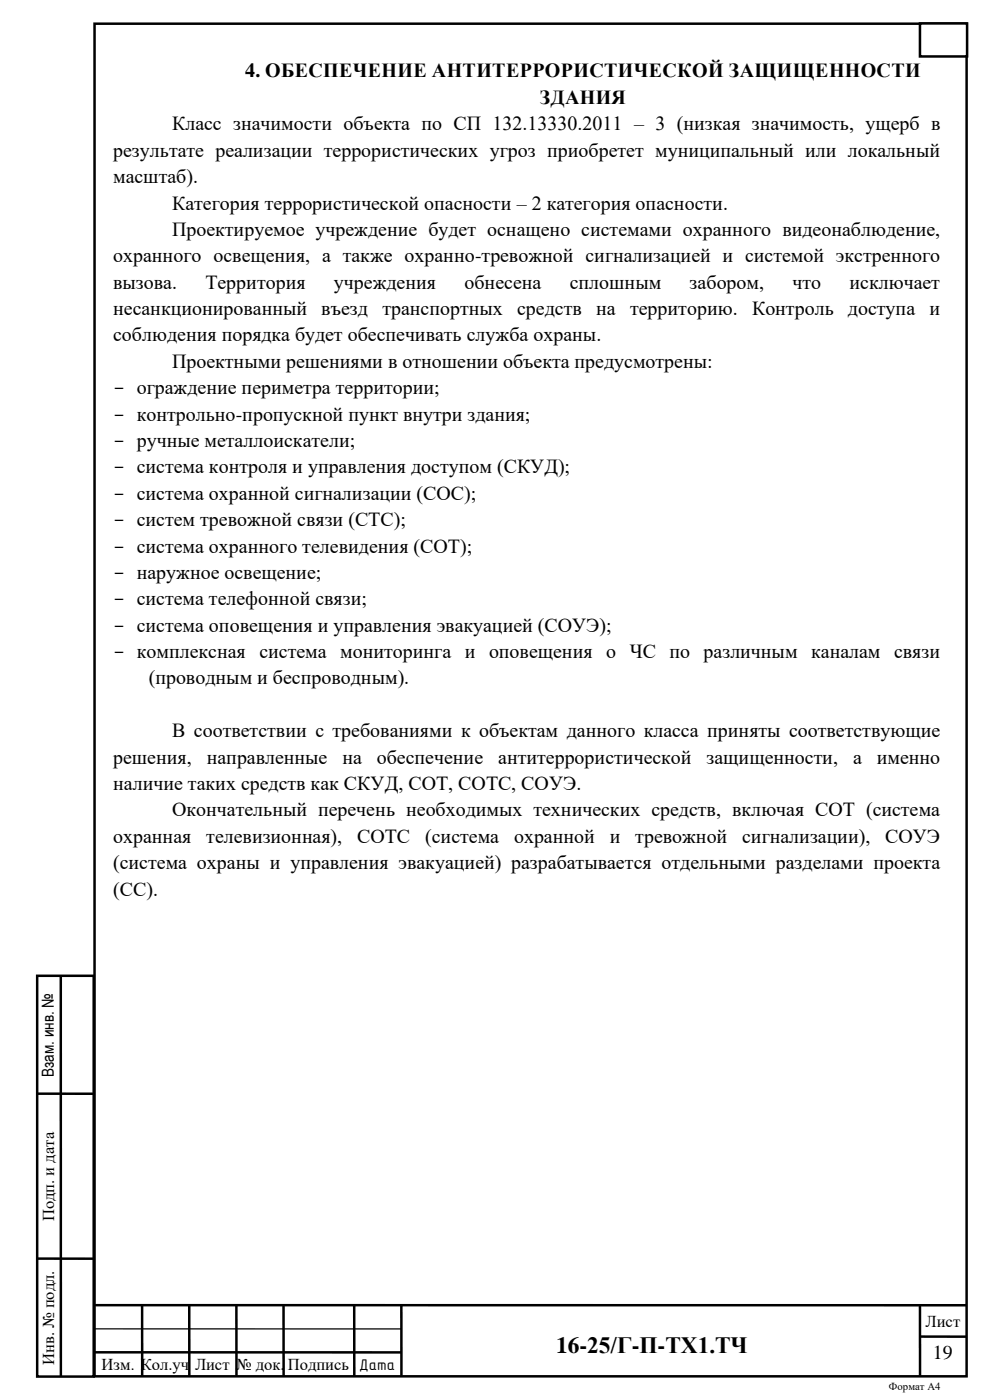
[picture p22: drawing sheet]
<svg xmlns="http://www.w3.org/2000/svg" width="210mm" height="297mm" viewBox="0 0 210 297" stroke-linecap="round" stroke-linejoin="round" font-family="sans-serif">
<defs><g id="words">
<text font-size="5" x="118" y="287">16-25/Г-П-ТХ1.ТЧ</text>
<g font-size="4.2">
<text x="52" y="16.4">4. ОБЕСПЕЧЕНИЕ АНТИТЕРРОРИСТИЧЕСКОЙ ЗАЩИЩЕННОСТИ</text>
<text x="114.5" y="22.1">ЗДАНИЯ</text>
<text x="36.5" y="27.6">Класс значимости объекта по СП 132.13330.2011 – 3 (низкая значимость, ущерб в</text>
<text x="24" y="33.2">результате реализации террористических угроз приобретет муниципальный или локальный</text>
<text x="24" y="38.8">масштаб).</text>
<text x="36.5" y="44.5">Категория террористической опасности – 2 категория опасности.</text>
<text x="36.5" y="50">Проектируемое учреждение будет оснащено системами охранного видеонаблюдение,</text>
<text x="24" y="55.6">охранного освещения, а также охранно-тревожной сигнализацией и системой экстренного</text>
<text x="24" y="61.2">вызова.</text>
<text x="43.6" y="61.2">Территория</text>
<text x="70.9" y="61.2">учреждения</text>
<text x="98.5" y="61.2">обнесена</text>
<text x="120.9" y="61.2">сплошным</text>
<text x="146.3" y="61.2">забором,</text>
<text x="168.1" y="61.2">что</text>
<text x="180.2" y="61.2">исключает</text>
<text x="24" y="66.9">несанкционированный</text>
<text x="68.2" y="66.9">въезд</text>
<text x="81.1" y="66.9">транспортных</text>
<text x="109.7" y="66.9">средств</text>
<text x="126.5" y="66.9">на</text>
<text x="133.7" y="66.9">территорию.</text>
<text x="159.6" y="66.9">Контроль</text>
<text x="179.9" y="66.9">доступа</text>
<text x="197.2" y="66.9">и</text>
<text x="24" y="72.4">соблюдения порядка будет обеспечивать служба охраны.</text>
<text x="24" y="83.6">- ограждение периметра территории;</text>
<text x="36.5" y="78">Проектными решениями в отношении объекта предусмотрены:</text>
<text x="24" y="89.3">- контрольно-пропускной пункт внутри здания;</text>
<text x="24" y="94.8">- ручные металлоискатели;</text>
<text x="24" y="100.4">- система контроля и управления доступом (СКУД);</text>
<text x="24" y="106">- система охранной сигнализации (СОС);</text>
<text x="24" y="111.6">- систем тревожной связи (СТС);</text>
<text x="24" y="117.2">- система охранного телевидения (СОТ);</text>
<text x="24" y="122.8">- наружное освещение;</text>
<text x="24" y="128.4">- система телефонной связи;</text>
<text x="24" y="134">- система оповещения и управления эвакуацией (СОУЭ);</text>
<text x="24" y="139.6">- комплексная система мониторинга и оповещения о ЧС по различным каналам связи</text>
<text x="31.5" y="145.2">(проводным и беспроводным).</text>
<text x="36.5" y="156.4">В соответствии с требованиями к объектам данного класса приняты соответствующие</text>
<text x="24" y="162">решения,</text>
<text x="24" y="167.6">наличие таких средств как СКУД, СОТ, СОТС, СОУЭ.</text>
<text x="43.9" y="162">направленные</text>
<text x="72.6" y="162">на</text>
<text x="79.9" y="162">обеспечение</text>
<text x="105.7" y="162">антитеррористической</text>
<text x="149.9" y="162">защищенности,</text>
<text x="181" y="162">а</text>
<text x="186" y="162">именно</text>
<text x="36.5" y="173.2">Окончательный перечень необходимых технических средств, включая СОТ (система</text>
<text x="24" y="178.8">охранная</text>
<text x="43.8" y="178.8">телевизионная),</text>
<text x="75.8" y="178.8">СОТС</text>
<text x="90.2" y="178.8">(система</text>
<text x="109.1" y="178.8">охранной</text>
<text x="129.4" y="178.8">и</text>
<text x="134.8" y="178.8">тревожной</text>
<text x="157.5" y="178.8">сигнализации),</text>
<text x="187.8" y="178.8">СОУЭ</text>
<text x="24" y="184.4">(система охраны и управления эвакуацией) разрабатывается отдельными разделами проекта</text>
<text x="24" y="190">(СС).</text>
<text x="197.9" y="288.4">19</text>
</g>
<g font-size="3.5">
<text x="11.4" y="228.6" transform="rotate(-90 11.4 228.6)">Взам. инв. №</text>
<text x="11.5" y="259.2" transform="rotate(-90 11.5 259.2)">Подп. и дата</text>
<text x="196.3" y="281.6">Лист</text>
<text x="11.5" y="289.6" transform="rotate(-90 11.5 289.6)">Инв. № подл.</text>
<text x="21.6" y="290.8">Изм. Кол.уч</text>
<text x="41.4" y="290.8">Лист № док.</text>
<text x="61.1" y="290.8">Подпись</text>
<text x="76.2" y="290.7">Дата</text>
</g>
<text font-size="2.3" x="188.6" y="294.9">Формат А4</text>
</g></defs>
<g fill="none" stroke="#000" stroke-width=".53">
<path d="M20.1 5h185v287h-185zM7.9 207h12v85.1h-12zM12.9 207v85M7.9 232.1h12M7.9 267.1h12M20.1 276.9h185M30.1 276.9l.1 15M40.1 276.9l.1 15M50.1 276.9l.1 15M60.1 276.9l.1 15M75.1 276.9l.1 15M85.1 276.9l.1 15"/>
<path d="M195.2 276.9v15M20.1 286.9h65M195 283.6h10"/>
</g>
<path d="M20.1 282h65" fill="none" stroke="#000" stroke-width=".26"/>
<path d="M195.2 5h10v7h-10z" fill-rule="evenodd" fill="#fff"/>
<path d="M195.2 5h10v7h-10z" fill="none" stroke="#000" stroke-width=".53"/>
<use href="#words"/>
</svg>
